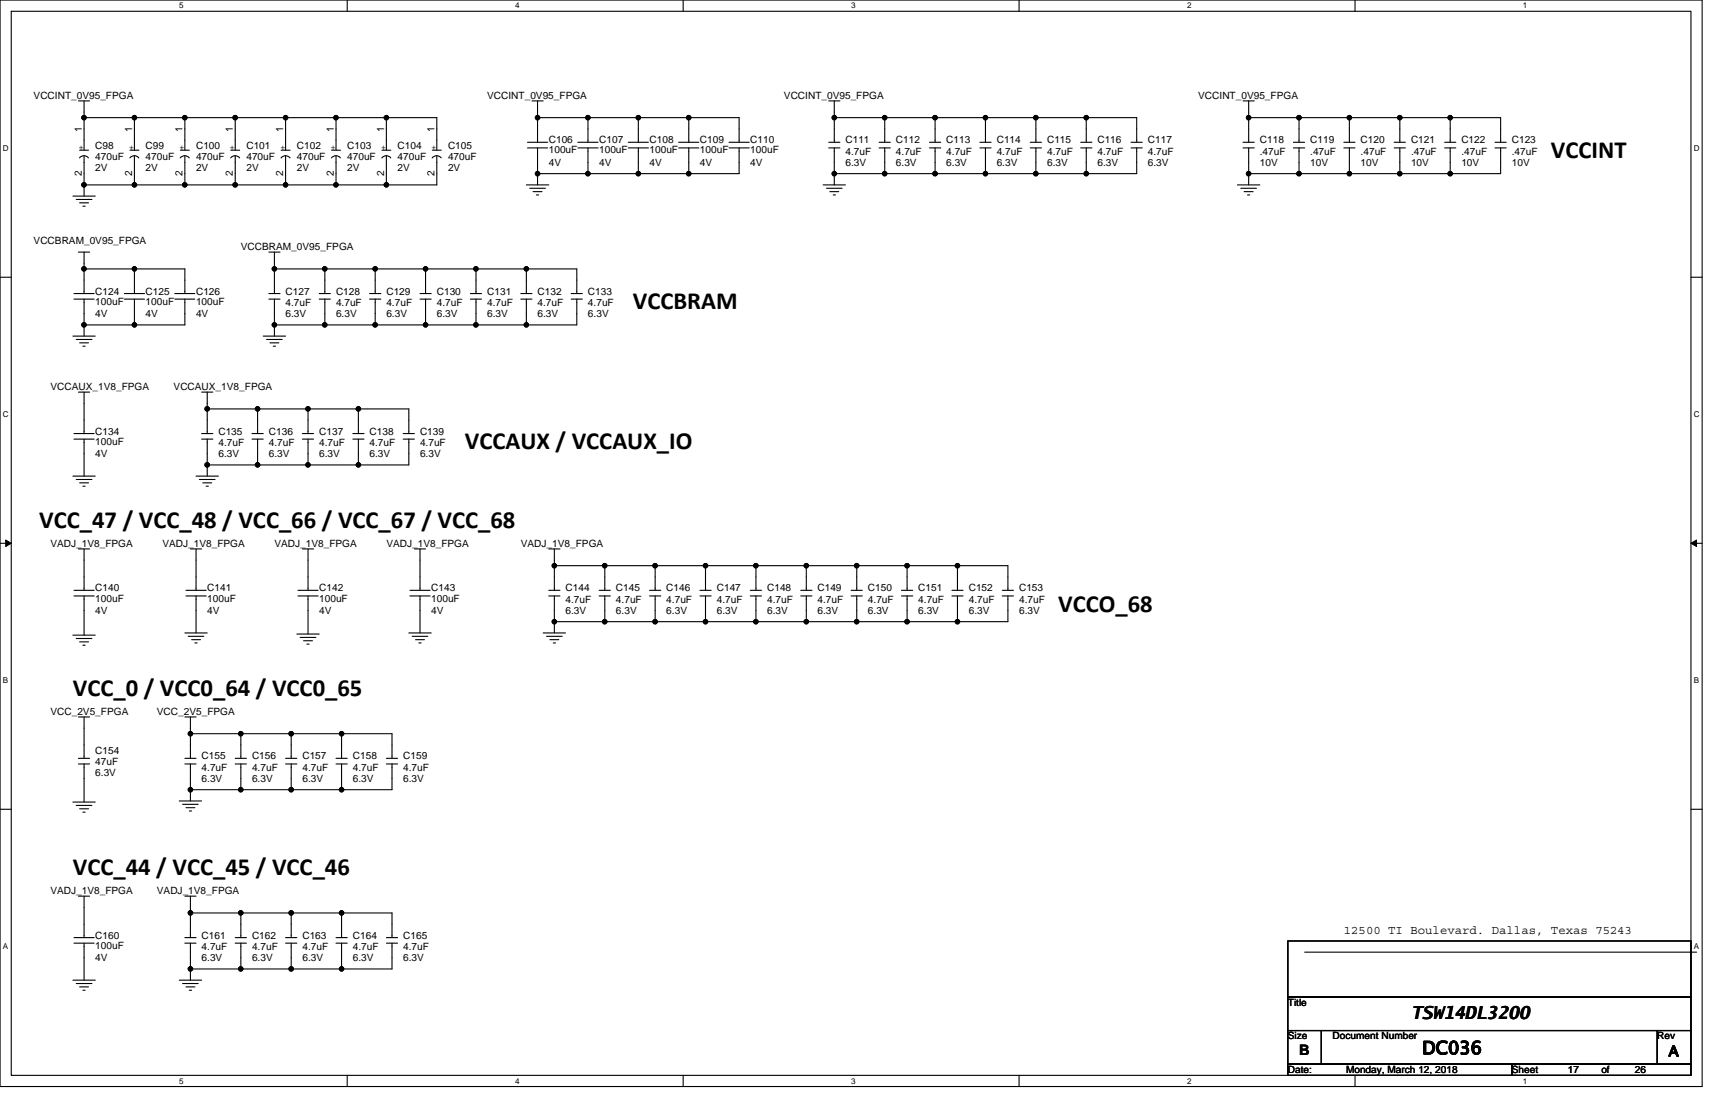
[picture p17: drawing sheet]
<svg xmlns="http://www.w3.org/2000/svg" width="432mm" height="279mm" viewBox="0 0 432 279" stroke-linecap="round" stroke-linejoin="round" font-family="sans-serif">
<defs><g id="words">
<g font-size="6.2">
<text x="390.5" y="39.8">VCCINT</text>
<text x="159.3" y="77.8">VCCBRAM</text>
<text x="117" y="113.1">VCCAUX / VCCAUX_IO</text>
<text x="9.9" y="132.8">VCC_47 / VCC_48 / VCC_66 / VCC_67 / VCC_68</text>
<text x="266.4" y="153.9">VCCO_68</text>
<text x="18.4" y="175.1">VCC_0 / VCC0_64 / VCC0_65</text>
<text x="18.4" y="220.2">VCC_44 / VCC_45 / VCC_46</text>
</g>
<g font-size="4.5">
<text x="355.3" y="256.5">TSW14DL3200</text>
<text x="358.1" y="265.3">DC036</text>
</g>
<g font-size="3.7">
<text x="327.1" y="265.6">B</text>
<text x="420.1" y="265.9">A</text>
</g>
<text font-size="3.1" x="338.3" y="235.1">12500 TI Boulevard. Dallas, Texas 75243</text>
<g font-size="2.5">
<text x="8.5" y="24.8">VCCINT_0V95_FPGA</text>
<text x="122.7" y="24.8">VCCINT_0V95_FPGA</text>
<text x="197.4" y="24.8">VCCINT_0V95_FPGA</text>
<text x="301.7" y="24.8">VCCINT_0V95_FPGA</text>
<text x="20.6" y="33.3" transform="rotate(-90 20.6 33.3)">1</text>
<text x="33.3" y="33.3" transform="rotate(-90 33.3 33.3)">1</text>
<text x="46" y="33.3" transform="rotate(-90 46 33.3)">1</text>
<text x="58.6" y="33.3" transform="rotate(-90 58.6 33.3)">1</text>
<text x="71.3" y="33.3" transform="rotate(-90 71.3 33.3)">1</text>
<text x="84" y="33.3" transform="rotate(-90 84 33.3)">1</text>
<text x="96.7" y="33.3" transform="rotate(-90 96.7 33.3)">1</text>
<text x="109.4" y="33.3" transform="rotate(-90 109.4 33.3)">1</text>
<text x="19.7" y="37.8">+</text>
<text x="24" y="37.5">C98</text>
<text x="24" y="40.3">470uF</text>
<text x="32.4" y="37.8">+</text>
<text x="36.7" y="37.5">C99</text>
<text x="36.7" y="40.3">470uF</text>
<text x="45.1" y="37.8">+</text>
<text x="49.4" y="37.5">C100</text>
<text x="49.4" y="40.3">470uF</text>
<text x="57.8" y="37.8">+</text>
<text x="62" y="37.5">C101</text>
<text x="62" y="40.3">470uF</text>
<text x="70.5" y="37.8">+</text>
<text x="74.7" y="37.5">C102</text>
<text x="74.7" y="40.3">470uF</text>
<text x="83.2" y="37.8">+</text>
<text x="87.4" y="37.5">C103</text>
<text x="87.4" y="40.3">470uF</text>
<text x="95.9" y="37.8">+</text>
<text x="100.1" y="37.5">C104</text>
<text x="100.1" y="40.3">470uF</text>
<text x="108.6" y="37.8">+</text>
<text x="112.8" y="37.5">C105</text>
<text x="112.8" y="40.3">470uF</text>
<text x="138.2" y="36.1">C106</text>
<text x="138.2" y="38.6">100uF</text>
<text x="138.2" y="41.7">4V</text>
<text x="150.9" y="36.1">C107</text>
<text x="150.9" y="38.6">100uF</text>
<text x="150.9" y="41.7">4V</text>
<text x="163.5" y="36.1">C108</text>
<text x="163.5" y="38.6">100uF</text>
<text x="163.5" y="41.7">4V</text>
<text x="176.2" y="36.1">C109</text>
<text x="176.2" y="38.6">100uF</text>
<text x="176.2" y="41.7">4V</text>
<text x="188.9" y="36.1">C110</text>
<text x="188.9" y="38.6">100uF</text>
<text x="188.9" y="41.7">4V</text>
<text x="212.9" y="36.1">C111</text>
<text x="212.9" y="38.9">4.7uF</text>
<text x="212.9" y="41.7">6.3V</text>
<text x="225.6" y="36.1">C112</text>
<text x="225.6" y="38.9">4.7uF</text>
<text x="225.6" y="41.7">6.3V</text>
<text x="238.3" y="36.1">C113</text>
<text x="238.3" y="38.9">4.7uF</text>
<text x="238.3" y="41.7">6.3V</text>
<text x="251" y="36.1">C114</text>
<text x="251" y="38.9">4.7uF</text>
<text x="251" y="41.7">6.3V</text>
<text x="263.6" y="36.1">C115</text>
<text x="263.6" y="38.9">4.7uF</text>
<text x="263.6" y="41.7">6.3V</text>
<text x="276.3" y="36.1">C116</text>
<text x="276.3" y="38.9">4.7uF</text>
<text x="276.3" y="41.7">6.3V</text>
<text x="289" y="36.1">C117</text>
<text x="289" y="38.9">4.7uF</text>
<text x="289" y="41.7">6.3V</text>
<text x="317.2" y="36.1">C118</text>
<text x="317.2" y="38.9">.47uF</text>
<text x="317.2" y="41.7">10V</text>
<text x="329.9" y="36.1">C119</text>
<text x="329.9" y="38.9">.47uF</text>
<text x="329.9" y="41.7">10V</text>
<text x="342.6" y="36.1">C120</text>
<text x="342.6" y="38.9">.47uF</text>
<text x="342.6" y="41.7">10V</text>
<text x="355.3" y="36.1">C121</text>
<text x="355.3" y="38.9">.47uF</text>
<text x="355.3" y="41.7">10V</text>
<text x="367.9" y="36.1">C122</text>
<text x="367.9" y="38.9">.47uF</text>
<text x="367.9" y="41.7">10V</text>
<text x="380.6" y="36.1">C123</text>
<text x="380.6" y="38.9">.47uF</text>
<text x="380.6" y="41.7">10V</text>
<text x="20.6" y="44.3" transform="rotate(-90 20.6 44.3)">2</text>
<text x="24" y="43.1">2V</text>
<text x="33.3" y="44.3" transform="rotate(-90 33.3 44.3)">2</text>
<text x="36.7" y="43.1">2V</text>
<text x="46" y="44.3" transform="rotate(-90 46 44.3)">2</text>
<text x="49.4" y="43.1">2V</text>
<text x="58.6" y="44.3" transform="rotate(-90 58.6 44.3)">2</text>
<text x="62" y="43.1">2V</text>
<text x="71.3" y="44.3" transform="rotate(-90 71.3 44.3)">2</text>
<text x="74.7" y="43.1">2V</text>
<text x="84" y="44.3" transform="rotate(-90 84 44.3)">2</text>
<text x="87.4" y="43.1">2V</text>
<text x="96.7" y="44.3" transform="rotate(-90 96.7 44.3)">2</text>
<text x="100.1" y="43.1">2V</text>
<text x="109.4" y="44.3" transform="rotate(-90 109.4 44.3)">2</text>
<text x="112.8" y="43.1">2V</text>
<text x="8.5" y="61.5">VCCBRAM_0V95_FPGA</text>
<text x="60.6" y="62.9">VCCBRAM_0V95_FPGA</text>
<text x="24" y="74.1">C124</text>
<text x="24" y="76.7">100uF</text>
<text x="36.7" y="74.1">C125</text>
<text x="36.7" y="76.7">100uF</text>
<text x="49.4" y="74.1">C126</text>
<text x="49.4" y="76.7">100uF</text>
<text x="71.9" y="74.1">C127</text>
<text x="71.9" y="77">4.7uF</text>
<text x="84.6" y="74.1">C128</text>
<text x="84.6" y="77">4.7uF</text>
<text x="97.3" y="74.1">C129</text>
<text x="97.3" y="77">4.7uF</text>
<text x="110" y="74.1">C130</text>
<text x="110" y="77">4.7uF</text>
<text x="122.7" y="74.1">C131</text>
<text x="122.7" y="77">4.7uF</text>
<text x="135.3" y="74.1">C132</text>
<text x="135.3" y="77">4.7uF</text>
<text x="148" y="74.1">C133</text>
<text x="148" y="77">4.7uF</text>
<text x="24" y="79.8">4V</text>
<text x="36.7" y="79.8">4V</text>
<text x="49.4" y="79.8">4V</text>
<text x="71.9" y="79.8">6.3V</text>
<text x="84.6" y="79.8">6.3V</text>
<text x="97.3" y="79.8">6.3V</text>
<text x="110" y="79.8">6.3V</text>
<text x="122.7" y="79.8">6.3V</text>
<text x="135.3" y="79.8">6.3V</text>
<text x="148" y="79.8">6.3V</text>
<text x="12.7" y="98.1">VCCAUX_1V8_FPGA</text>
<text x="43.7" y="98.1">VCCAUX_1V8_FPGA</text>
<text x="24" y="109.4">C134</text>
<text x="24" y="111.9">100uF</text>
<text x="55" y="109.4">C135</text>
<text x="55" y="112.2">4.7uF</text>
<text x="67.7" y="109.4">C136</text>
<text x="67.7" y="112.2">4.7uF</text>
<text x="80.4" y="109.4">C137</text>
<text x="80.4" y="112.2">4.7uF</text>
<text x="93" y="109.4">C138</text>
<text x="93" y="112.2">4.7uF</text>
<text x="105.7" y="109.4">C139</text>
<text x="105.7" y="112.2">4.7uF</text>
<text x="24" y="115">4V</text>
<text x="55" y="115">6.3V</text>
<text x="67.7" y="115">6.3V</text>
<text x="80.4" y="115">6.3V</text>
<text x="93" y="115">6.3V</text>
<text x="105.7" y="115">6.3V</text>
<text x="12.7" y="137.6">VADJ_1V8_FPGA</text>
<text x="40.9" y="137.6">VADJ_1V8_FPGA</text>
<text x="69.1" y="137.6">VADJ_1V8_FPGA</text>
<text x="97.3" y="137.6">VADJ_1V8_FPGA</text>
<text x="131.1" y="137.6">VADJ_1V8_FPGA</text>
<text x="24" y="148.9">C140</text>
<text x="52.2" y="148.9">C141</text>
<text x="80.4" y="148.9">C142</text>
<text x="108.6" y="148.9">C143</text>
<text x="142.4" y="148.9">C144</text>
<text x="155.1" y="148.9">C145</text>
<text x="167.8" y="148.9">C146</text>
<text x="180.5" y="148.9">C147</text>
<text x="193.1" y="148.9">C148</text>
<text x="205.8" y="148.9">C149</text>
<text x="218.5" y="148.9">C150</text>
<text x="231.2" y="148.9">C151</text>
<text x="243.9" y="148.9">C152</text>
<text x="256.6" y="148.9">C153</text>
<text x="24" y="151.4">100uF</text>
<text x="24" y="154.5">4V</text>
<text x="52.2" y="151.4">100uF</text>
<text x="52.2" y="154.5">4V</text>
<text x="80.4" y="151.4">100uF</text>
<text x="80.4" y="154.5">4V</text>
<text x="108.6" y="151.4">100uF</text>
<text x="108.6" y="154.5">4V</text>
<text x="142.4" y="151.7">4.7uF</text>
<text x="142.4" y="154.5">6.3V</text>
<text x="155.1" y="151.7">4.7uF</text>
<text x="155.1" y="154.5">6.3V</text>
<text x="167.8" y="151.7">4.7uF</text>
<text x="167.8" y="154.5">6.3V</text>
<text x="180.5" y="151.7">4.7uF</text>
<text x="180.5" y="154.5">6.3V</text>
<text x="193.1" y="151.7">4.7uF</text>
<text x="193.1" y="154.5">6.3V</text>
<text x="205.8" y="151.7">4.7uF</text>
<text x="205.8" y="154.5">6.3V</text>
<text x="218.5" y="151.7">4.7uF</text>
<text x="218.5" y="154.5">6.3V</text>
<text x="231.2" y="151.7">4.7uF</text>
<text x="231.2" y="154.5">6.3V</text>
<text x="243.9" y="151.7">4.7uF</text>
<text x="243.9" y="154.5">6.3V</text>
<text x="256.6" y="151.7">4.7uF</text>
<text x="256.6" y="154.5">6.3V</text>
<text x="12.7" y="179.9">VCC_2V5_FPGA</text>
<text x="39.5" y="179.9">VCC_2V5_FPGA</text>
<text x="24" y="189.8">C154</text>
<text x="50.8" y="191.2">C155</text>
<text x="63.5" y="191.2">C156</text>
<text x="76.1" y="191.2">C157</text>
<text x="88.8" y="191.2">C158</text>
<text x="101.5" y="191.2">C159</text>
<text x="24" y="192.6">47uF</text>
<text x="24" y="195.4">6.3V</text>
<text x="50.8" y="194">4.7uF</text>
<text x="50.8" y="196.8">6.3V</text>
<text x="63.5" y="194">4.7uF</text>
<text x="63.5" y="196.8">6.3V</text>
<text x="76.1" y="194">4.7uF</text>
<text x="76.1" y="196.8">6.3V</text>
<text x="88.8" y="194">4.7uF</text>
<text x="88.8" y="196.8">6.3V</text>
<text x="101.5" y="194">4.7uF</text>
<text x="101.5" y="196.8">6.3V</text>
<text x="12.7" y="225">VADJ_1V8_FPGA</text>
<text x="39.5" y="225">VADJ_1V8_FPGA</text>
<text x="24" y="236.3">C160</text>
<text x="24" y="238.8">100uF</text>
<text x="50.8" y="236.3">C161</text>
<text x="50.8" y="239.1">4.7uF</text>
<text x="63.5" y="236.3">C162</text>
<text x="63.5" y="239.1">4.7uF</text>
<text x="76.1" y="236.3">C163</text>
<text x="76.1" y="239.1">4.7uF</text>
<text x="88.8" y="236.3">C164</text>
<text x="88.8" y="239.1">4.7uF</text>
<text x="101.5" y="236.3">C165</text>
<text x="101.5" y="239.1">4.7uF</text>
<text x="24" y="241.9">4V</text>
<text x="50.8" y="241.9">6.3V</text>
<text x="63.5" y="241.9">6.3V</text>
<text x="76.1" y="241.9">6.3V</text>
<text x="88.8" y="241.9">6.3V</text>
<text x="101.5" y="241.9">6.3V</text>
<text x="324.3" y="253.2">Title</text>
<text x="324.3" y="261.6">Size</text>
<text x="335.5" y="261.6">Document Number</text>
<text x="417.3" y="261.6">Rev</text>
<text x="324.3" y="270.1">Date:</text>
<text x="338.9" y="270.1">Monday, March 12, 2018</text>
<text x="380.6" y="270.1">Sheet</text>
<text x="394.7" y="270.1">17</text>
<text x="403.2" y="270.1">of</text>
<text x="411.6" y="270.1">26</text>
</g>
<g font-size="2">
<text x="45.1" y="2.1">5</text>
<text x="129.7" y="2.1">4</text>
<text x="214.3" y="2.1">3</text>
<text x="298.9" y="2.1">2</text>
<text x="383.5" y="2.1">1</text>
<text x=".7" y="38.1">D</text>
<text x="426.5" y="38.1">D</text>
<text x=".7" y="105.1">C</text>
<text x="426.5" y="105.1">C</text>
<text x=".7" y="172">B</text>
<text x="426.5" y="172">B</text>
<text x=".7" y="239">A</text>
<text x="426.5" y="239">A</text>
<text x="45.1" y="272.8">5</text>
<text x="129.7" y="272.8">4</text>
<text x="214.3" y="272.8">3</text>
<text x="298.9" y="272.8">2</text>
<text x="383.5" y="272.8">1</text>
</g>
</g></defs>
<path d="M0 0h428.6v273.5h-428.6zM2.8 2.8h422.9v267.9h-422.9z" fill="none" stroke="#000" stroke-width=".28"/>
<g fill="#fff">
<path d="M45.1 .3h1.1v2.3h-1.1z"/>
<path d="M45.1 271h1.1v2.2h-1.1z"/>
</g>
<path d="M87.4 0v2.8M87.4 270.7v2.8" fill="none" stroke="#000" stroke-width=".28"/>
<g fill="#fff">
<path d="M129.7 .3h1.1v2.3h-1.1z"/>
<path d="M129.7 271h1.1v2.2h-1.1z"/>
</g>
<path d="M172 0v2.8M172 270.7v2.8" fill="none" stroke="#000" stroke-width=".28"/>
<g fill="#fff">
<path d="M214.3 .3h1.1v2.3h-1.1z"/>
<path d="M214.3 271h1.1v2.2h-1.1z"/>
</g>
<path d="M256.6 0v2.8M256.6 270.7v2.8" fill="none" stroke="#000" stroke-width=".28"/>
<g fill="#fff">
<path d="M298.9 .3h1.1v2.3h-1.1z"/>
<path d="M298.9 271h1.1v2.2h-1.1z"/>
</g>
<path d="M341.2 0v2.8M341.2 270.7v2.8" fill="none" stroke="#000" stroke-width=".28"/>
<g fill="#fff">
<path d="M383.5 .3h1.1v2.3h-1.1z"/>
<path d="M383.5 271h1.1v2.2h-1.1z"/>
<path d="M.7 36.3h1.5v2.3h-1.5z"/>
<path d="M426.5 36.3h1.4v2.3h-1.4z"/>
<path d="M.7 103.3h1.5v2.2h-1.5z"/>
<path d="M426.5 103.3h1.4v2.2h-1.4z"/>
</g>
<path d="M0 69.8h2.8M425.7 69.8h2.9" fill="none" stroke="#000" stroke-width=".28"/>
<g fill="#fff">
<path d="M.7 170.2h1.4v2.3h-1.4z"/>
<path d="M426.5 170.2h1.3v2.3h-1.3z"/>
</g>
<path d="M0 136.8h2.8M425.7 136.8h2.9" fill="none" stroke="#000" stroke-width=".28"/>
<path d="M1.4 135.9l1.4 .9-1.4 .8zM425.7 136.8l1.4-.9v1.7z" fill="#000" stroke="#000" stroke-width=".25"/>
<g fill="#fff">
<path d="M.7 237.2h1.4v2.2h-1.4z"/>
<path d="M426.4 237.2h1.4v2.2h-1.4z"/>
</g>
<g fill="none" stroke="#000" stroke-width=".28">
<path d="M19.7 25.4h2.9M20 39.8a1.42 1.42 0 0 1 2.3 0M20 37.8h2.3M21.2 25.4v4.2M21.2 39.2v7.3M21.2 29.6v8.2M21.2 29.6h12.6M32.7 39.8a1.42 1.42 0 0 1 2.2 0M32.7 37.8h2.3M33.8 29.6h12.7M33.8 29.6v8.2M33.8 39.2v7.3"/>
<path d="M45.4 39.8a1.44 1.44 0 0 1 2.2 0M45.4 37.8h2.3M46.5 29.6v8.2M46.5 39.2v7.3M46.5 29.6h12.7M58.1 39.8a1.42 1.42 0 0 1 2.2 0M58.1 37.8h2.2M59.2 29.6v8.2M59.2 39.2v7.3M59.2 29.6h12.7M70.8 39.8a1.44 1.44 0 0 1 2.2 0M70.8 37.8h2.2"/>
<path d="M71.9 29.6v8.2M71.9 39.2v7.3M71.9 29.6h12.7M83.5 39.8a1.42 1.42 0 0 1 2.2 0M83.5 37.8h2.2M84.6 29.6v8.2M84.6 39.2v7.3M84.6 29.6h12.7M96.1 39.8a1.42 1.42 0 0 1 2.3 0M96.2 37.8h2.2M97.3 29.6h12.7v8.2M97.3 29.6v8.2"/>
<path d="M97.3 39.2v7.3M108.8 39.8a1.44 1.44 0 0 1 2.3 0M108.8 37.8h2.3M110 39.2v7.3h-12.7M132.8 37.2h5.1M132.8 35.8h5.1M133.9 25.4h2.9M135.3 25.4v4.2M135.3 37.2v6.5M135.3 29.6h12.7M135.3 29.6v6.2M145.5 37.2h5.1"/>
<path d="M145.5 35.8h5.1M148 29.6h12.7M148 37.2v6.5M148 29.6v6.2M158.2 37.2h5.1M158.2 35.8h5.1M160.7 37.2v6.5M160.7 29.6v6.2M160.7 29.6h12.7M170.9 37.2h5M170.9 35.8h5M173.4 29.6v6.2"/>
<path d="M173.4 29.6h12.7v6.2M173.4 37.2v6.5M183.6 37.2h5M183.6 35.8h5M186.1 37.2v6.5h-12.7M208.7 25.4h2.8M208.7 35.8h2.8M208.7 37.2h2.8M210.1 29.6h12.7M210.1 25.4v4.2M210.1 37.2v6.5M210.1 29.6v6.2"/>
<path d="M221.3 35.8h2.9M221.3 37.2h2.9M222.8 37.2v6.5M222.8 29.6v6.2M222.8 29.6h12.6M234 35.8h2.9M234 37.2h2.9M235.4 37.2v6.5M235.4 29.6v6.2M235.4 29.6h12.7M246.7 35.8h2.8M246.7 37.2h2.8"/>
<path d="M248.1 37.2v6.5M248.1 29.6v6.2M248.1 29.6h12.7M259.4 35.8h2.8M259.4 37.2h2.8M260.8 37.2v6.5M260.8 29.6v6.2M260.8 29.6h12.7M272.1 35.8h2.8M272.1 37.2h2.8M273.5 37.2v6.5M273.5 29.6h12.7v6.2"/>
<path d="M273.5 29.6v6.2M284.8 35.8h2.8M284.8 37.2h2.8M286.2 37.2v6.5h-12.7M313 25.4h2.8M313 35.8h2.8M313 37.2h2.8M314.4 25.4v4.2M314.4 29.6v6.2M314.4 29.6h12.7M314.4 37.2v6.5M325.6 35.8h2.9"/>
<path d="M325.6 37.2h2.9M327.1 37.2v6.5M327.1 29.6v6.2M327.1 29.6h12.6M338.3 35.8h2.9M338.3 37.2h2.9M339.7 37.2v6.5M339.7 29.6h12.7M339.7 29.6v6.2M351 35.8h2.8M351 37.2h2.8M352.4 29.6v6.2"/>
<path d="M352.4 29.6h12.7M352.4 37.2v6.5M363.7 35.8h2.8M363.7 37.2h2.8M365.1 37.2v6.5M365.1 29.6v6.2M365.1 29.6h12.7v6.2M376.4 35.8h2.8M376.4 37.2h2.8M377.8 37.2v6.5h-12.7M18.4 49.4h5.6M19.2 50.2h3.9"/>
<path d="M20 51.1h2.3M20.9 51.9h.5M21.2 46.5v2.9M21.2 46.5h12.6M33.8 46.5h12.7M46.5 46.5h12.7M59.2 46.5h12.7M71.9 46.5h12.7M84.6 46.5h12.7M132.5 46.5h5.7M133.4 47.4h3.9M134.2 48.2h2.3"/>
<path d="M135.1 49.1h.5M135.3 43.7h12.7M135.3 43.7v2.8M148 43.7h12.7M160.7 43.7h12.7M207.2 46.5h5.7M208.1 47.4h3.9M208.9 48.2h2.3M209.8 49.1h.6M210.1 43.7h12.7M210.1 43.7v2.8M222.8 43.7h12.6"/>
<path d="M235.4 43.7h12.7M248.1 43.7h12.7M260.8 43.7h12.7M311.6 46.5h5.6M312.4 47.4h4M313.2 48.2h2.3M314.1 49.1h.6M314.4 43.7v2.8M314.4 43.7h12.7M327.1 43.7h12.6M339.7 43.7h12.7M352.4 43.7h12.7"/>
<path d="M18.6 75.3h5.1M18.6 73.9h5.1M19.7 63.5h2.9M21.2 63.5v4.2M21.2 75.3v6.5M21.2 67.7h12.6M21.2 67.7v6.2M31.3 75.3h5.1M31.3 73.9h5.1M33.8 67.7h12.7v6.2M33.8 75.3v6.5M33.8 67.7v6.2"/>
<path d="M44 75.3h5.1M44 73.9h5.1M46.5 75.3v6.5h-12.7M67.7 63.5h2.8M67.7 73.9h2.8M67.7 75.3h2.8M69.1 63.5v4.2M69.1 75.3v6.5M69.1 67.7h12.7M69.1 67.7v6.2M80.4 73.9h2.8M80.4 75.3h2.8"/>
<path d="M81.8 67.7v6.2M81.8 67.7h12.7M81.8 75.3v6.5M93 73.9h2.9M93 75.3h2.9M94.5 75.3v6.5M94.5 67.7v6.2M94.5 67.7h12.6M105.7 73.9h2.9M105.7 75.3h2.9M107.1 75.3v6.5M107.1 67.7h12.7"/>
<path d="M107.1 67.7v6.2M118.4 73.9h2.8M118.4 75.3h2.8M119.8 75.3v6.5M119.8 67.7v6.2M119.8 67.7h12.7M131.1 73.9h2.8M131.1 75.3h2.8M132.5 75.3v6.5M132.5 67.7h12.7v6.2M132.5 67.7v6.2M143.8 73.9h2.8"/>
<path d="M143.8 75.3h2.8M145.2 75.3v6.5h-12.7M18.4 84.6h5.6M19.2 85.4h3.9M19.7 98.7h2.9M20 86.3h2.3M20.9 87.1h.5M21.2 81.8v2.8M21.2 98.7v10.4M21.2 81.8h12.6M50.8 98.7h2.8M52.2 98.7v4.2"/>
<path d="M66.3 84.6h5.6M67.1 85.4h4M68 86.3h2.2M68.8 87.1h.6M69.1 81.8h12.7M69.1 81.8v2.8M81.8 81.8h12.7M94.5 81.8h12.6M107.1 81.8h12.7M119.8 81.8h12.7M18.4 119.8h5.6M18.6 110.5h5.1"/>
<path d="M18.6 109.1h5.1M21.2 110.5v9.3M49.4 119.8h5.6M50.8 109.1h2.8M50.8 110.5h2.8M52.2 110.5v6.5M52.2 102.9v6.2M52.2 117v2.8M52.2 102.9h12.7M52.2 117h12.7M63.5 109.1h2.8M63.5 110.5h2.8"/>
<path d="M64.9 102.9h12.7M64.9 102.9v6.2M64.9 117h12.7M64.9 110.5v6.5M76.1 109.1h2.9M76.1 110.5h2.9M77.6 102.9v6.2M77.6 102.9h12.6M77.6 117h12.6M77.6 110.5v6.5M88.8 109.1h2.9M88.8 110.5h2.9"/>
<path d="M90.2 102.9h12.7v6.2M90.2 110.5v6.5M90.2 102.9v6.2M101.5 109.1h2.8M101.5 110.5h2.8M102.9 110.5v6.5h-12.7M19.2 120.7h3.9M19.7 138.2h2.9M20 121.5h2.3M20.9 122.4h.5M21.2 138.2v10.4M47.9 138.2h2.9"/>
<path d="M49.4 138.2v10.4M50.2 120.7h3.9M51.1 121.5h2.2M51.9 122.4h.6M76.1 138.2h2.9M77.6 138.2v10.4M104.3 138.2h2.8M105.7 138.2v10.4M138.2 138.2h2.8M139.6 138.2v4.2M18.4 159.9h5.6M18.6 150h5.1"/>
<path d="M18.6 148.6h5.1M21.2 150v9.9M46.5 159.3h5.7M46.8 150h5.1M46.8 148.6h5.1M49.4 150v9.3M74.7 159.6h5.7M75 150h5.1M75 148.6h5.1M77.6 150v9.6M102.9 159.3h5.7M103.2 150h5.1"/>
<path d="M103.2 148.6h5.1M105.7 150v9.3M136.8 159.3h5.6M138.2 148.6h2.8M138.2 150h2.8M139.6 150v6.5M139.6 142.4v6.2M139.6 156.5v2.8M139.6 142.4h12.7M139.6 156.5h12.7M150.9 148.6h2.8M150.9 150h2.8"/>
<path d="M152.3 150v6.5M152.3 142.4v6.2M152.3 142.4h12.7M152.3 156.5h12.7M163.5 148.6h2.9M163.5 150h2.9M165 142.4v6.2M165 142.4h12.6M165 156.5h12.6M165 150v6.5M176.2 148.6h2.8M176.2 150h2.8"/>
<path d="M177.6 150v6.5M177.6 142.4h12.7M177.6 142.4v6.2M177.6 156.5h12.7M188.9 148.6h2.8M188.9 150h2.8M190.3 150v6.5M190.3 142.4v6.2M190.3 142.4h12.7M190.3 156.5h12.7M201.6 148.6h2.8M201.6 150h2.8"/>
<path d="M203 150v6.5M203 142.4h12.7M203 142.4v6.2M203 156.5h12.7M214.3 148.6h2.8M214.3 150h2.8M215.7 150v6.5M215.7 142.4v6.2M215.7 142.4h12.7M215.7 156.5h12.7M227 148.6h2.8M227 150h2.8"/>
<path d="M228.4 150v6.5M228.4 142.4v6.2M228.4 142.4h12.7M228.4 156.5h12.7M239.7 148.6h2.8M239.7 150h2.8M241.1 150v6.5M241.1 142.4h12.7v6.2M241.1 142.4v6.2M252.3 148.6h2.9M252.3 150h2.9M253.8 150v6.5h-12.7"/>
<path d="M19.2 160.7h3.9M20 161.6h2.3M20.9 162.4h.5M47.4 160.2h3.9M48.2 161h2.3M49.1 161.8h.5M75.6 160.4h3.9M76.4 161.3h2.3M77.3 162.1h.5M103.8 160.2h3.9M104.6 161h2.3M105.5 161.8h.5"/>
<path d="M137.6 160.2h3.9M138.5 161h2.2M139.3 161.8h.6M19.7 180.5h2.9M19.7 190.9h2.9M19.7 192.3h2.9M21.2 192.3v9.6M21.2 180.5v10.4M46.5 180.5h2.9M46.5 190.9h2.9M46.5 192.3h2.9M47.9 180.5v4.2"/>
<path d="M47.9 192.3v6.5M47.9 184.7h12.7M47.9 184.7v6.2M47.9 198.8h12.7M47.9 198.8v2.8M59.2 190.9h2.8M59.2 192.3h2.8M60.6 192.3v6.5M60.6 184.7v6.2M60.6 184.7h12.7M60.6 198.8h12.7M71.9 190.9h2.8"/>
<path d="M71.9 192.3h2.8M73.3 192.3v6.5M73.3 184.7v6.2M73.3 184.7h12.7M73.3 198.8h12.7M84.6 190.9h2.8M84.6 192.3h2.8M86 184.7h12.7v6.2M86 192.3v6.5M86 184.7v6.2M97.3 190.9h2.8M97.3 192.3h2.8"/>
<path d="M98.7 192.3v6.5h-12.7M0 203.7h2.8M18.4 201.9h5.6M19.2 202.7h3.9M20 203.6h2.3M20.9 204.4h.5M45.1 201.6h5.7M46 202.5h3.9M46.8 203.3h2.3M47.7 204.1h.5M425.7 203.7h2.9M18.6 237.4h5.1"/>
<path d="M18.6 236h5.1M19.7 225.6h2.9M21.2 225.6v10.4M21.2 237.4v9.3M46.5 225.6h2.9M46.5 236h2.9M46.5 237.4h2.9M47.9 225.6v4.2M47.9 229.8h12.7M47.9 229.8v6.2M47.9 237.4v6.5M59.2 236h2.8"/>
<path d="M59.2 237.4h2.8M60.6 237.4v6.5M60.6 229.8v6.2M60.6 229.8h12.7M71.9 236h2.8M71.9 237.4h2.8M73.3 237.4v6.5M73.3 229.8v6.2M73.3 229.8h12.7M84.6 236h2.8M84.6 237.4h2.8M86 229.8h12.7v6.2"/>
<path d="M86 229.8v6.2M86 237.4v6.5M97.3 236h2.8M97.3 237.4h2.8M98.7 237.4v6.5h-12.7M324.3 236.9h101.4v14.1h-101.4zM328.5 239.7h98.7M18.4 246.7h5.6M19.2 247.6h3.9M20 248.4h2.3M20.9 249.3h.5M45.1 246.7h5.7"/>
<path d="M46 247.6h3.9M46.8 248.4h2.3M47.7 249.3h.5M47.9 243.9h12.7M47.9 243.9v2.8M60.6 243.9h12.7M73.3 243.9h12.7M324.3 251h101.4v8.4h-101.4zM324.3 259.4h8.4v8.5h-8.4zM332.7 259.4h84.6v8.5h-84.6zM417.3 259.4h8.4v8.5h-8.4zM324.3 267.9h56.3v2.8h-56.3z"/>
<path d="M380.6 267.9h45.1v2.8h-45.1z"/>
</g>
<g fill="#000" stroke="#000" stroke-width=".28">
<circle cx="21.1" cy="29.6" r=".55"/>
<circle cx="33.8" cy="29.6" r=".55"/>
<circle cx="46.5" cy="29.6" r=".55"/>
<circle cx="59.2" cy="29.6" r=".56"/>
<circle cx="71.9" cy="29.6" r=".55"/>
<circle cx="84.6" cy="29.6" r=".55"/>
<circle cx="97.3" cy="29.6" r=".55"/>
<circle cx="135.3" cy="29.6" r=".55"/>
<circle cx="148" cy="29.6" r=".55"/>
<circle cx="160.7" cy="29.6" r=".55"/>
<circle cx="173.4" cy="29.6" r=".55"/>
<circle cx="210.1" cy="29.6" r=".55"/>
<circle cx="222.7" cy="29.6" r=".55"/>
<circle cx="235.4" cy="29.6" r=".56"/>
<circle cx="248.1" cy="29.6" r=".55"/>
<circle cx="260.8" cy="29.6" r=".55"/>
<circle cx="273.5" cy="29.6" r=".55"/>
<circle cx="314.4" cy="29.6" r=".55"/>
<circle cx="327.1" cy="29.6" r=".56"/>
<circle cx="339.7" cy="29.6" r=".55"/>
<circle cx="352.4" cy="29.6" r=".55"/>
<circle cx="365.1" cy="29.6" r=".55"/>
<circle cx="21.1" cy="46.5" r=".55"/>
<circle cx="33.8" cy="46.5" r=".55"/>
<circle cx="46.5" cy="46.5" r=".55"/>
<circle cx="59.2" cy="46.5" r=".56"/>
<circle cx="71.9" cy="46.5" r=".55"/>
<circle cx="84.6" cy="46.5" r=".55"/>
<circle cx="97.3" cy="46.5" r=".55"/>
<circle cx="135.3" cy="43.7" r=".55"/>
<circle cx="148" cy="43.7" r=".55"/>
<circle cx="160.7" cy="43.7" r=".55"/>
<circle cx="173.4" cy="43.7" r=".55"/>
<circle cx="210.1" cy="43.7" r=".55"/>
<circle cx="222.7" cy="43.7" r=".55"/>
<circle cx="235.4" cy="43.7" r=".56"/>
<circle cx="248.1" cy="43.7" r=".55"/>
<circle cx="260.8" cy="43.7" r=".55"/>
<circle cx="273.5" cy="43.7" r=".55"/>
<circle cx="314.4" cy="43.7" r=".55"/>
<circle cx="327.1" cy="43.7" r=".56"/>
<circle cx="339.7" cy="43.7" r=".55"/>
<circle cx="352.4" cy="43.7" r=".55"/>
<circle cx="365.1" cy="43.7" r=".55"/>
<circle cx="21.1" cy="67.7" r=".55"/>
<circle cx="33.8" cy="67.7" r=".55"/>
<circle cx="69.1" cy="67.7" r=".55"/>
<circle cx="81.8" cy="67.7" r=".55"/>
<circle cx="94.5" cy="67.7" r=".56"/>
<circle cx="107.1" cy="67.7" r=".55"/>
<circle cx="119.8" cy="67.7" r=".55"/>
<circle cx="132.5" cy="67.7" r=".55"/>
<circle cx="21.1" cy="81.8" r=".55"/>
<circle cx="33.8" cy="81.8" r=".55"/>
<circle cx="69.1" cy="81.8" r=".55"/>
<circle cx="81.8" cy="81.8" r=".55"/>
<circle cx="94.5" cy="81.8" r=".56"/>
<circle cx="107.1" cy="81.8" r=".55"/>
<circle cx="119.8" cy="81.8" r=".55"/>
<circle cx="132.5" cy="81.8" r=".55"/>
<circle cx="52.2" cy="102.9" r=".56"/>
<circle cx="52.2" cy="117" r=".56"/>
<circle cx="64.9" cy="102.9" r=".55"/>
<circle cx="64.9" cy="117" r=".55"/>
<circle cx="77.5" cy="117" r=".55"/>
<circle cx="77.5" cy="102.9" r=".55"/>
<circle cx="90.2" cy="102.9" r=".55"/>
<circle cx="90.2" cy="117" r=".55"/>
<circle cx="139.6" cy="142.4" r=".55"/>
<circle cx="139.6" cy="156.5" r=".55"/>
<circle cx="152.2" cy="156.5" r=".55"/>
<circle cx="152.2" cy="142.4" r=".55"/>
<circle cx="164.9" cy="142.4" r=".56"/>
<circle cx="164.9" cy="156.5" r=".56"/>
<circle cx="177.6" cy="142.4" r=".55"/>
<circle cx="177.6" cy="156.5" r=".55"/>
<circle cx="190.3" cy="156.5" r=".55"/>
<circle cx="190.3" cy="142.4" r=".55"/>
<circle cx="203" cy="156.5" r=".55"/>
<circle cx="203" cy="142.4" r=".55"/>
<circle cx="215.7" cy="156.5" r=".55"/>
<circle cx="215.7" cy="142.4" r=".55"/>
<circle cx="228.4" cy="156.5" r=".56"/>
<circle cx="228.4" cy="142.4" r=".56"/>
<circle cx="241.1" cy="142.4" r=".55"/>
<circle cx="241.1" cy="156.5" r=".55"/>
<circle cx="47.9" cy="198.8" r=".55"/>
<circle cx="47.9" cy="184.7" r=".55"/>
<circle cx="60.6" cy="198.8" r=".55"/>
<circle cx="60.6" cy="184.7" r=".55"/>
<circle cx="73.3" cy="198.8" r=".56"/>
<circle cx="73.3" cy="184.7" r=".56"/>
<circle cx="86" cy="198.8" r=".55"/>
<circle cx="86" cy="184.7" r=".55"/>
<circle cx="47.9" cy="229.8" r=".55"/>
<circle cx="60.6" cy="229.8" r=".55"/>
<circle cx="73.3" cy="229.8" r=".56"/>
<circle cx="86" cy="229.8" r=".55"/>
<circle cx="47.9" cy="243.9" r=".55"/>
<circle cx="60.6" cy="243.9" r=".55"/>
<circle cx="73.3" cy="243.9" r=".56"/>
<circle cx="86" cy="243.9" r=".55"/>
</g>
<use href="#words"/>
</svg>
